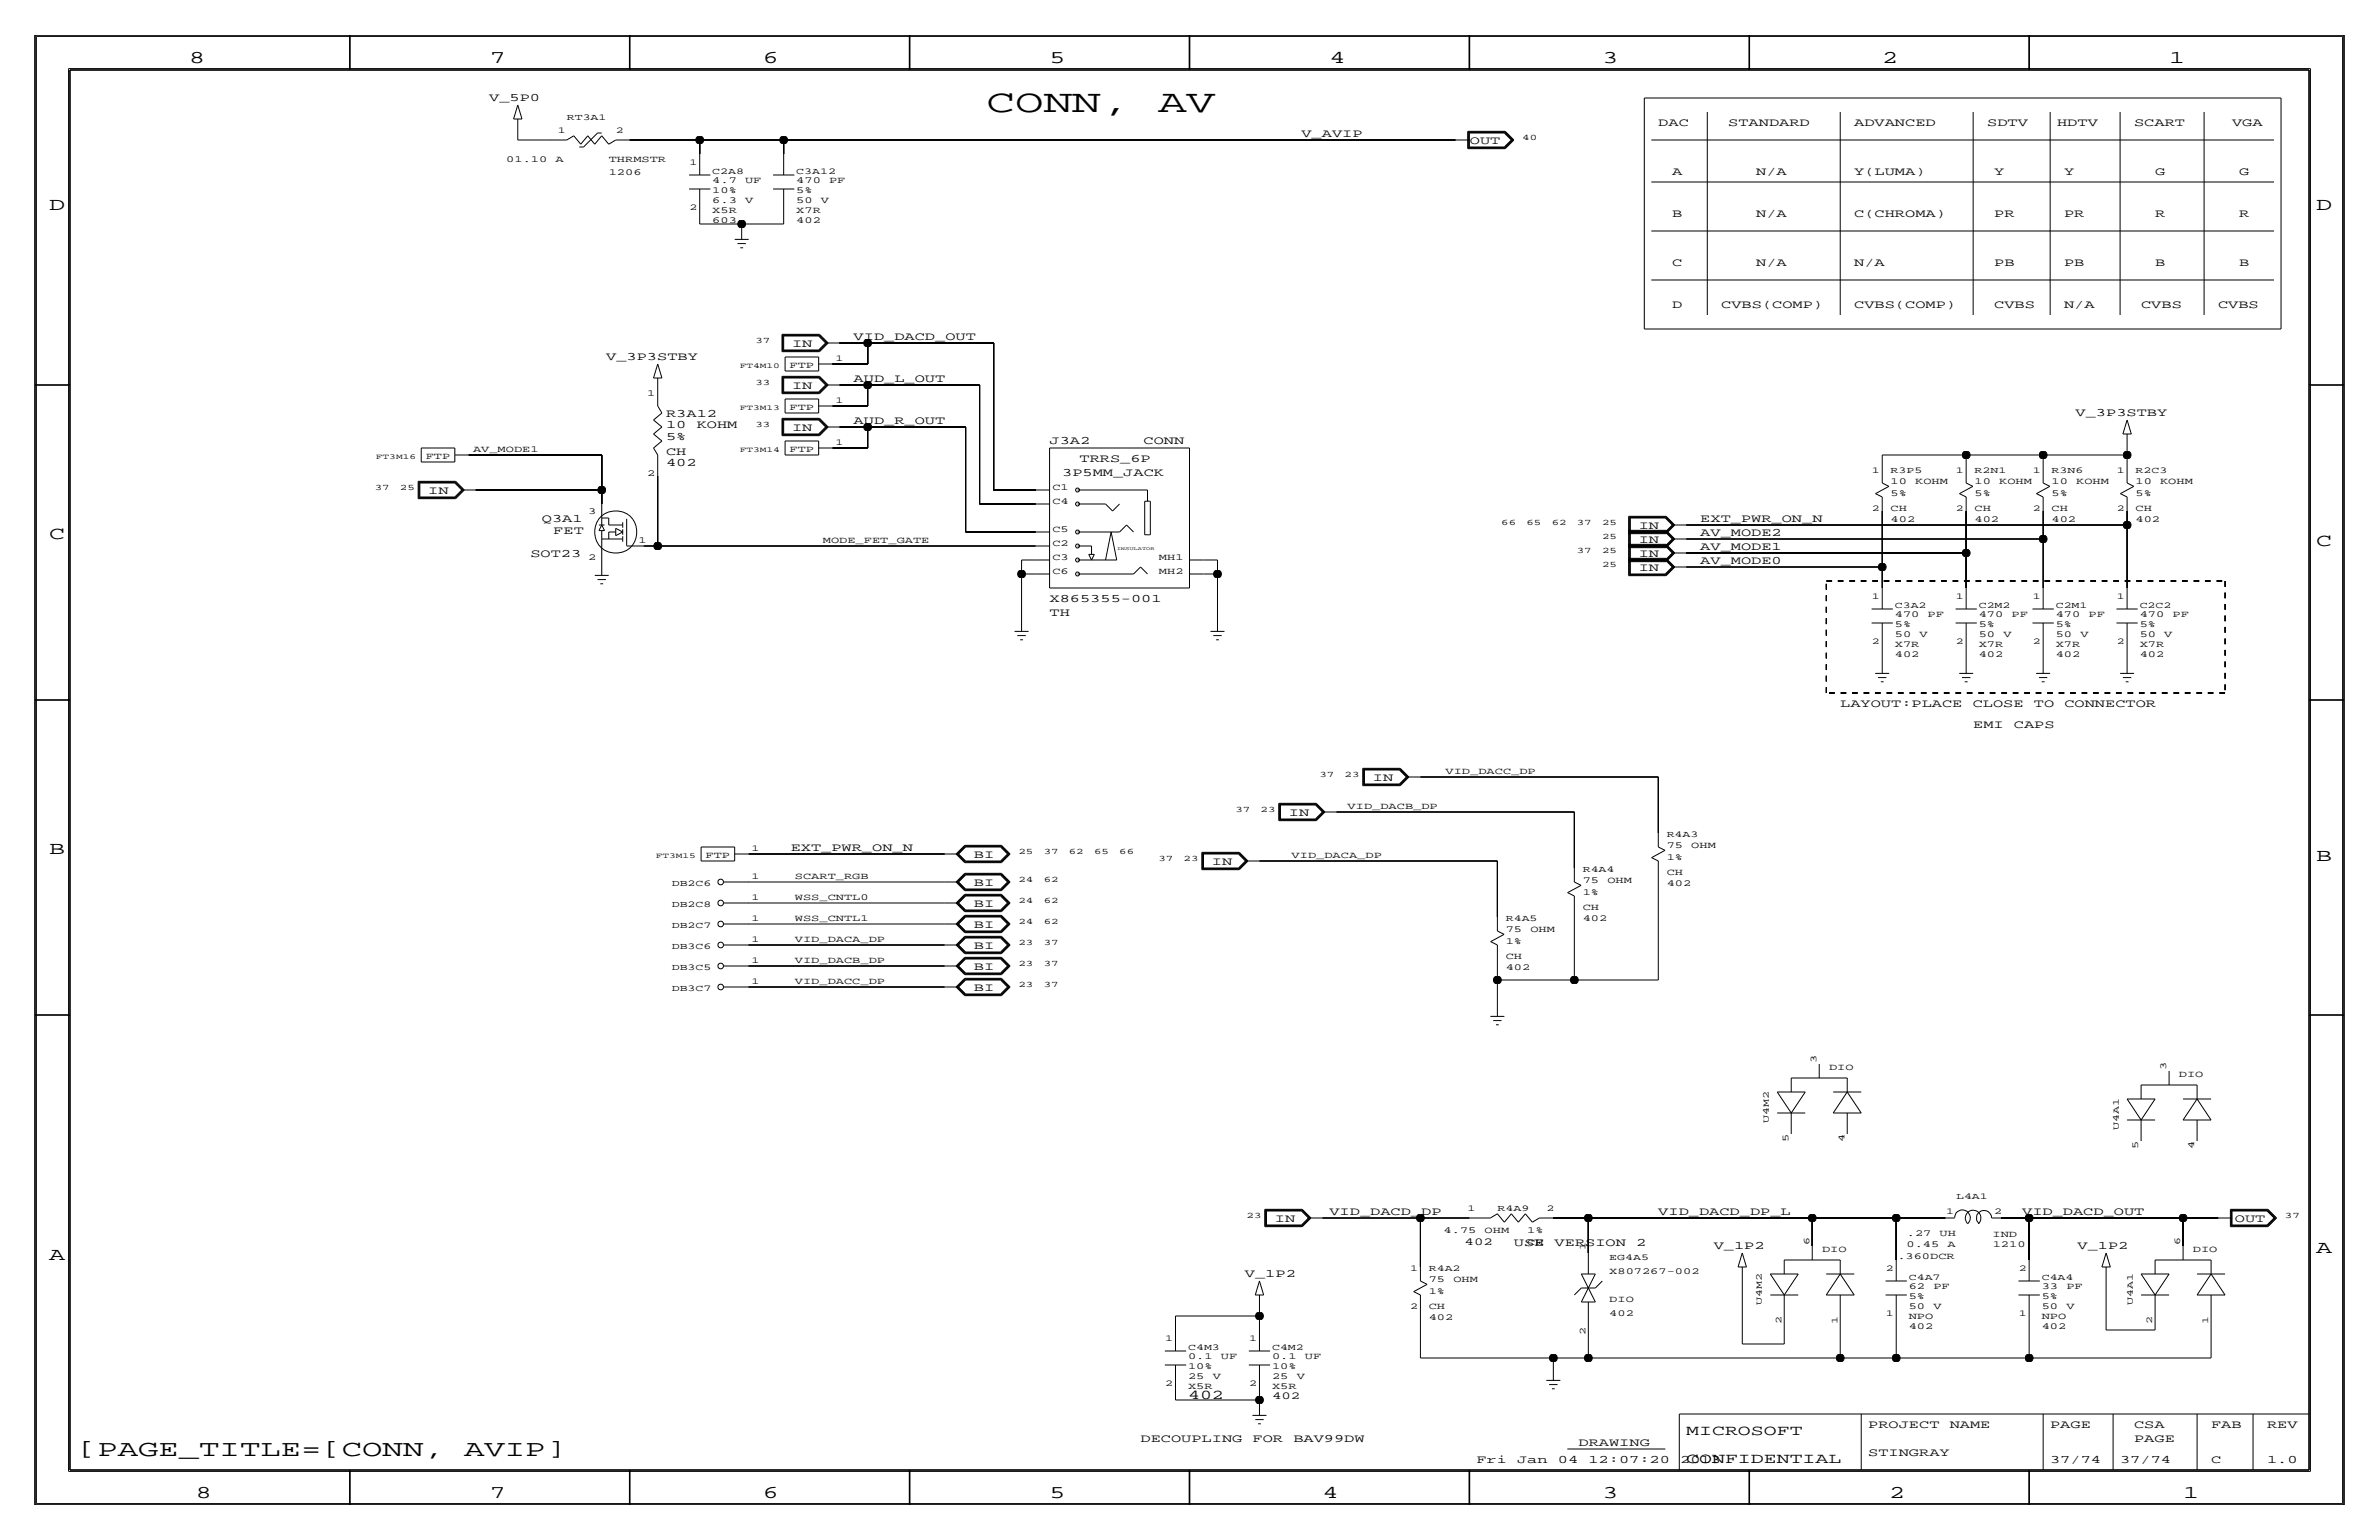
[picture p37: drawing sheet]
<svg xmlns="http://www.w3.org/2000/svg" width="432mm" height="279mm" viewBox="0 0 432 279" stroke-linecap="round" stroke-linejoin="round" font-family="sans-serif">
<defs><g id="words">
<g font-size="5.8">
<text x="179.1" y="20.3">CONN,</text>
<text x="210.2" y="20.3">AV</text>
</g>
<g font-size="4.2">
<text x="14" y="264.2">[PAGE_TITLE=[CONN,</text>
<text x="84.3" y="264.2">AVIP]</text>
</g>
<g font-size="3.3">
<text x="34.3" y="11.4">8</text>
<text x="88.9" y="11.4">7</text>
<text x="138.5" y="11.4">6</text>
<text x="190.5" y="11.4">5</text>
<text x="241.3" y="11.4">4</text>
<text x="290.8" y="11.4">3</text>
<text x="341.6" y="11.4">2</text>
<text x="393.7" y="11.4">1</text>
<text x="8.9" y="38.1">D</text>
<text x="420.4" y="38.1">D</text>
<text x="8.9" y="97.8">C</text>
<text x="420.4" y="99.1">C</text>
<text x="8.9" y="154.9">B</text>
<text x="420.4" y="156.2">B</text>
<text x="420.4" y="227.3">A</text>
<text x="8.9" y="228.6">A</text>
<text x="35.6" y="271.8">8</text>
<text x="88.9" y="271.8">7</text>
<text x="138.4" y="271.8">6</text>
<text x="190.5" y="271.8">5</text>
<text x="240" y="271.8">4</text>
<text x="290.8" y="271.8">3</text>
<text x="342.9" y="271.8">2</text>
<text x="396.2" y="271.8">1</text>
</g>
<g font-size="2.6">
<text x="306.1" y="260.4">MICROSOFT</text>
<text x="306.1" y="265.4">CONFIDENTIAL</text>
</g>
<text font-size="2.4" x="215.6" y="253.7">402</text>
<g font-size="2.1">
<text x="88.8" y="18.4">V_5P0</text>
<text x="301" y="22.9">DAC</text>
<text x="313.7" y="22.9">STANDARD</text>
<text x="336.6" y="22.9">ADVANCED</text>
<text x="360.7" y="22.9">SDTV</text>
<text x="373.4" y="22.9">HDTV</text>
<text x="387.4" y="22.9">SCART</text>
<text x="405.1" y="22.9">VGA</text>
<text x="236.2" y="24.9">V_AVIP</text>
<text x="266.8" y="26.2">OUT</text>
<text x="303.5" y="31.7">A</text>
<text x="318.8" y="31.7">N/A</text>
<text x="336.6" y="31.7">Y(LUMA)</text>
<text x="362" y="31.7">Y</text>
<text x="374.7" y="31.7">Y</text>
<text x="391.2" y="31.7">G</text>
<text x="406.4" y="31.7">G</text>
<text x="303.5" y="39.4">B</text>
<text x="318.8" y="39.4">N/A</text>
<text x="336.6" y="39.4">C(CHROMA)</text>
<text x="362" y="39.4">PR</text>
<text x="374.7" y="39.4">PR</text>
<text x="391.2" y="39.4">R</text>
<text x="406.4" y="39.4">R</text>
<text x="303.5" y="48.3">C</text>
<text x="318.8" y="48.3">N/A</text>
<text x="336.6" y="48.3">N/A</text>
<text x="362" y="48.3">PB</text>
<text x="374.7" y="48.3">PB</text>
<text x="391.2" y="48.3">B</text>
<text x="406.4" y="48.3">B</text>
<text x="303.5" y="55.9">D</text>
<text x="312.4" y="55.9">CVBS(COMP)</text>
<text x="336.6" y="55.9">CVBS(COMP)</text>
<text x="362" y="55.9">CVBS</text>
<text x="374.7" y="55.9">N/A</text>
<text x="388.6" y="55.9">CVBS</text>
<text x="402.6" y="55.9">CVBS</text>
<text x="110" y="65.4">V_3P3STBY</text>
<text x="143.8" y="63">IN</text>
<text x="154.9" y="61.7">VID_DACD_OUT</text>
<text x="143.8" y="70.6">IN</text>
<text x="154.9" y="69.3">AUD_L_OUT</text>
<text x="120.9" y="75.7">R3A12</text>
<text x="120.9" y="77.7">10</text>
<text x="126.5" y="77.7">KOHM</text>
<text x="154.9" y="77">AUD_R_OUT</text>
<text x="376.7" y="75.5">V_3P3STBY</text>
<text x="120.9" y="82.6">CH</text>
<text x="120.9" y="79.8">5%</text>
<text x="143.8" y="78.2">IN</text>
<text x="190.5" y="80.5">J3A2</text>
<text x="195.9" y="83.8">TRRS_6P</text>
<text x="207.6" y="80.5">CONN</text>
<text x="77.7" y="89.7">IN</text>
<text x="120.9" y="84.6">402</text>
<text x="192.8" y="86.4">3P5MM_JACK</text>
<text x="98.3" y="94.7">Q3A1</text>
<text x="308.6" y="94.7">EXT_PWR_ON_N</text>
<text x="96.3" y="101">SOT23</text>
<text x="100.4" y="96.9">FET</text>
<text x="297.4" y="101.1">IN</text>
<text x="297.4" y="98.6">IN</text>
<text x="297.4" y="96">IN</text>
<text x="308.6" y="99.8">AV_MODE1</text>
<text x="308.6" y="97.3">AV_MODE2</text>
<text x="297.4" y="103.6">IN</text>
<text x="308.6" y="102.4">AV_MODE0</text>
<text x="190.5" y="109.2">X865355-001</text>
<text x="190.5" y="111.8">TH</text>
<text x="334" y="128.3">LAYOUT:PLACE</text>
<text x="358.1" y="128.3">CLOSE</text>
<text x="369.2" y="128.3">TO</text>
<text x="374.7" y="128.3">CONNECTOR</text>
<text x="358.1" y="132.1">EMI</text>
<text x="365.5" y="132.1">CAPS</text>
<text x="249.2" y="141.7">IN</text>
<text x="233.9" y="148.1">IN</text>
<text x="143.5" y="154.4">EXT_PWR_ON_N</text>
<text x="176.8" y="155.7">BI</text>
<text x="176.8" y="160.8">BI</text>
<text x="220" y="157">IN</text>
<text x="176.8" y="164.6">BI</text>
<text x="176.8" y="172.2">BI</text>
<text x="176.8" y="168.4">BI</text>
<text x="176.8" y="176">BI</text>
<text x="176.8" y="179.8">BI</text>
<text x="231.4" y="221.7">IN</text>
<text x="241.3" y="220.5">VID_DACD_DP</text>
<text x="301" y="220.5">VID_DACD_DP_L</text>
<text x="367" y="220.5">VID_DACD_OUT</text>
<text x="405.6" y="221.7">OUT</text>
<text x="274.8" y="226.1">USE</text>
<text x="282.2" y="226.1">VERSION</text>
<text x="297" y="226.1">2</text>
<text x="311" y="226.7">V_1P2</text>
<text x="377.1" y="226.7">V_1P2</text>
<text x="226" y="231.7">V_1P2</text>
<text x="207" y="261.6">DECOUPLING</text>
<text x="227.4" y="261.6">FOR</text>
<text x="234.8" y="261.6">BAV99DW</text>
<text x="286.5" y="262.4">DRAWING</text>
<text x="339.1" y="259.1">PROJECT</text>
<text x="353.9" y="259.1">NAME</text>
<text x="372.1" y="259.1">PAGE</text>
<text x="387.4" y="259.1">CSA</text>
<text x="387.4" y="261.6">PAGE</text>
<text x="401.3" y="259.1">FAB</text>
<text x="411.5" y="259.1">REV</text>
<text x="268" y="265.4">Fri</text>
<text x="275.4" y="265.4">Jan</text>
<text x="282.8" y="265.4">04</text>
<text x="288.3" y="265.4">12:07:20</text>
<text x="305" y="265.4">2013</text>
<text x="339.1" y="264.2">STINGRAY</text>
<text x="372.1" y="265.4">37/74</text>
<text x="384.8" y="265.4">37/74</text>
<text x="401.3" y="265.4">C</text>
<text x="411.5" y="265.4">1.0</text>
</g>
<g font-size="1.9">
<text x="265.8" y="225.8">402</text>
<text x="230.9" y="253.7">402</text>
</g>
<g font-size="1.7">
<text x="91.9" y="29.5">01.10</text>
<text x="100.8" y="29.5">A</text>
<text x="110.5" y="29.5">THRMSTR</text>
<text x="110.5" y="31.8">1206</text>
<text x="129.3" y="33.3">4.7</text>
<text x="129.3" y="35.1">10%</text>
<text x="135.2" y="33.3">UF</text>
<text x="144.5" y="33.3">470</text>
<text x="144.5" y="35.1">5%</text>
<text x="150.5" y="33.3">PF</text>
<text x="129.3" y="38.6">X5R</text>
<text x="129.3" y="36.8">6.3</text>
<text x="129.3" y="40.4">603</text>
<text x="135.2" y="36.8">V</text>
<text x="144.5" y="40.4">402</text>
<text x="144.5" y="36.8">50</text>
<text x="144.5" y="38.6">X7R</text>
<text x="149" y="36.8">V</text>
<text x="117.4" y="71.9">1</text>
<text x="143.3" y="66.8">FTP</text>
<text x="143.3" y="74.4">FTP</text>
<text x="77.3" y="83.3">FTP</text>
<text x="85.9" y="82">AV_MODE1</text>
<text x="143.3" y="82">FTP</text>
<text x="117.4" y="86.4">2</text>
<text x="191" y="88.9">C1</text>
<text x="343.2" y="89.9">5%</text>
<text x="343.2" y="87.9">10</text>
<text x="347.6" y="87.9">KOHM</text>
<text x="358.4" y="89.9">5%</text>
<text x="358.4" y="87.9">10</text>
<text x="362.9" y="87.9">KOHM</text>
<text x="372.4" y="87.9">10</text>
<text x="372.4" y="89.9">5%</text>
<text x="376.8" y="87.9">KOHM</text>
<text x="387.6" y="89.9">5%</text>
<text x="387.6" y="87.9">10</text>
<text x="392.1" y="87.9">KOHM</text>
<text x="106.8" y="93.2">3</text>
<text x="191" y="91.4">C4</text>
<text x="343.2" y="92.7">CH</text>
<text x="343.2" y="94.7">402</text>
<text x="358.4" y="92.7">CH</text>
<text x="358.4" y="94.7">402</text>
<text x="372.4" y="92.7">CH</text>
<text x="372.4" y="94.7">402</text>
<text x="387.6" y="92.7">CH</text>
<text x="387.6" y="94.7">402</text>
<text x="106.8" y="101.6">2</text>
<text x="115.9" y="98.4">1</text>
<text x="149.4" y="98.6">MODE_FET_GATE</text>
<text x="191" y="96.5">C5</text>
<text x="191" y="101.6">C3</text>
<text x="191" y="99.1">C2</text>
<text x="210.4" y="101.6">MH1</text>
<text x="191" y="104.1">C6</text>
<text x="210.4" y="104.1">MH2</text>
<text x="343.9" y="112">470</text>
<text x="343.9" y="113.8">5%</text>
<text x="349.9" y="112">PF</text>
<text x="359.2" y="113.8">5%</text>
<text x="359.2" y="112">470</text>
<text x="365.1" y="112">PF</text>
<text x="373.1" y="112">470</text>
<text x="373.1" y="113.8">5%</text>
<text x="379.1" y="112">PF</text>
<text x="388.4" y="113.8">5%</text>
<text x="388.4" y="112">470</text>
<text x="394.3" y="112">PF</text>
<text x="343.9" y="115.6">50</text>
<text x="343.9" y="117.3">X7R</text>
<text x="343.9" y="119.1">402</text>
<text x="348.4" y="115.6">V</text>
<text x="359.2" y="117.3">X7R</text>
<text x="359.2" y="119.1">402</text>
<text x="359.2" y="115.6">50</text>
<text x="363.6" y="115.6">V</text>
<text x="373.1" y="119.1">402</text>
<text x="373.1" y="117.3">X7R</text>
<text x="373.1" y="115.6">50</text>
<text x="377.6" y="115.6">V</text>
<text x="388.4" y="119.1">402</text>
<text x="388.4" y="117.3">X7R</text>
<text x="388.4" y="115.6">50</text>
<text x="392.8" y="115.6">V</text>
<text x="262.4" y="140.5">VID_DACC_DP</text>
<text x="244.6" y="146.8">VID_DACB_DP</text>
<text x="128.1" y="155.7">FTP</text>
<text x="234.4" y="155.7">VID_DACA_DP</text>
<text x="302.5" y="156">1%</text>
<text x="302.5" y="153.9">75</text>
<text x="307" y="153.9">OHM</text>
<text x="144.3" y="159.5">SCART_RGB</text>
<text x="287.3" y="160.3">75</text>
<text x="291.7" y="160.3">OHM</text>
<text x="302.5" y="158.7">CH</text>
<text x="302.5" y="160.8">402</text>
<text x="144.3" y="163.3">WSS_CNTL0</text>
<text x="144.3" y="167.1">WSS_CNTL1</text>
<text x="287.3" y="162.3">1%</text>
<text x="287.3" y="167.1">402</text>
<text x="287.3" y="165.1">CH</text>
<text x="144.3" y="170.9">VID_DACA_DP</text>
<text x="273.3" y="174">CH</text>
<text x="273.3" y="169.2">75</text>
<text x="273.3" y="171.2">1%</text>
<text x="277.8" y="169.2">OHM</text>
<text x="144.3" y="174.8">VID_DACB_DP</text>
<text x="144.3" y="178.6">VID_DACC_DP</text>
<text x="273.3" y="176">402</text>
<text x="329.7" y="192.8" transform="rotate(-90 329.7 192.8)">3</text>
<text x="332" y="194.2">DIO</text>
<text x="393.2" y="194.1" transform="rotate(-90 393.2 194.1)">3</text>
<text x="395.5" y="195.4">DIO</text>
<text x="324.6" y="207.2" transform="rotate(-90 324.6 207.2)">5</text>
<text x="334.8" y="207.2" transform="rotate(-90 334.8 207.2)">4</text>
<text x="388.1" y="208.4" transform="rotate(-90 388.1 208.4)">5</text>
<text x="398.3" y="208.4" transform="rotate(-90 398.3 208.4)">4</text>
<text x="262" y="223.8">4.75</text>
<text x="269.5" y="223.8">OHM</text>
<text x="277.2" y="223.8">1%</text>
<text x="277.2" y="225.8">CH</text>
<text x="330.7" y="227.2">DIO</text>
<text x="346.1" y="226.3">0.45</text>
<text x="346.1" y="224.3">.27</text>
<text x="352.1" y="224.3">UH</text>
<text x="353.5" y="226.3">A</text>
<text x="361.6" y="224.4">IND</text>
<text x="361.7" y="226.3">1210</text>
<text x="398" y="227.2">DIO</text>
<text x="259.3" y="232.7">75</text>
<text x="263.8" y="232.7">OHM</text>
<text x="292.1" y="231.1">X807267-002</text>
<text x="344.4" y="228.3">.360DCR</text>
<text x="346.5" y="233.9">62</text>
<text x="350.9" y="233.9">PF</text>
<text x="370.6" y="233.9">33</text>
<text x="375.1" y="233.9">PF</text>
<text x="259.3" y="234.7">1%</text>
<text x="259.3" y="239.5">402</text>
<text x="259.3" y="237.5">CH</text>
<text x="292.1" y="238.8">402</text>
<text x="292.1" y="236.2">DIO</text>
<text x="346.5" y="235.7">5%</text>
<text x="346.5" y="237.5">50</text>
<text x="346.5" y="239.3">NPO</text>
<text x="350.9" y="237.5">V</text>
<text x="370.6" y="235.7">5%</text>
<text x="370.6" y="239.3">NPO</text>
<text x="370.6" y="237.5">50</text>
<text x="375.1" y="237.5">V</text>
<text x="346.5" y="241">402</text>
<text x="370.6" y="241">402</text>
<text x="215.6" y="248.4">10%</text>
<text x="215.6" y="252">X5R</text>
<text x="215.6" y="250.2">25</text>
<text x="215.6" y="246.6">0.1</text>
<text x="220.1" y="250.2">V</text>
<text x="221.6" y="246.6">UF</text>
<text x="230.9" y="250.2">25</text>
<text x="230.9" y="248.4">10%</text>
<text x="230.9" y="246.6">0.1</text>
<text x="230.9" y="252">X5R</text>
<text x="235.4" y="250.2">V</text>
<text x="236.8" y="246.6">UF</text>
</g>
<g font-size="1.6">
<text x="102.9" y="21.8">RT3A1</text>
<text x="101.2" y="24.1">1</text>
<text x="111.8" y="24.1">2</text>
<text x="125.1" y="30">1</text>
<text x="129.3" y="31.5">C2A8</text>
<text x="144.5" y="31.5">C3A12</text>
<text x="125.1" y="38.1">2</text>
<text x="151.6" y="65.5">1</text>
<text x="151.6" y="73.2">1</text>
<text x="151.6" y="80.8">1</text>
<text x="339.8" y="85.9">1</text>
<text x="343.2" y="85.9">R3P5</text>
<text x="355" y="85.9">1</text>
<text x="358.4" y="85.9">R2N1</text>
<text x="369" y="85.9">1</text>
<text x="372.4" y="85.9">R3N6</text>
<text x="384.2" y="85.9">1</text>
<text x="387.6" y="85.9">R2C3</text>
<text x="339.8" y="92.7">2</text>
<text x="355" y="92.7">2</text>
<text x="369" y="92.7">2</text>
<text x="384.2" y="92.7">2</text>
<text x="339.8" y="108.7">1</text>
<text x="343.9" y="110.2">C3A2</text>
<text x="355" y="108.7">1</text>
<text x="359.2" y="110.2">C2M2</text>
<text x="369" y="108.7">1</text>
<text x="373.1" y="110.2">C2M1</text>
<text x="384.2" y="108.7">1</text>
<text x="388.4" y="110.2">C2C2</text>
<text x="339.8" y="116.8">2</text>
<text x="355" y="116.8">2</text>
<text x="369" y="116.8">2</text>
<text x="384.2" y="116.8">2</text>
<text x="136.4" y="154.4">1</text>
<text x="302.5" y="151.9">R4A3</text>
<text x="121.9" y="160.8">DB2C6</text>
<text x="136.4" y="159.5">1</text>
<text x="287.3" y="158.2">R4A4</text>
<text x="121.9" y="164.6">DB2C8</text>
<text x="136.4" y="167.1">1</text>
<text x="136.4" y="163.3">1</text>
<text x="273.3" y="167.1">R4A5</text>
<text x="121.9" y="172.2">DB3C6</text>
<text x="121.9" y="168.4">DB2C7</text>
<text x="136.4" y="170.9">1</text>
<text x="121.9" y="179.8">DB3C7</text>
<text x="121.9" y="176">DB3C5</text>
<text x="136.4" y="178.6">1</text>
<text x="136.4" y="174.8">1</text>
<text x="321.1" y="203.7" transform="rotate(-90 321.1 203.7)">U4M2</text>
<text x="384.6" y="204.9" transform="rotate(-90 384.6 204.9)">U4A1</text>
<text x="266.3" y="219.7">1</text>
<text x="271.8" y="219.7">R4A9</text>
<text x="280.7" y="219.7">2</text>
<text x="353.2" y="220.2">1</text>
<text x="355" y="217.6">L4A1</text>
<text x="362" y="220.2">2</text>
<text x="287.8" y="226.8" transform="rotate(-90 287.8 226.8)">1</text>
<text x="328.4" y="225.8" transform="rotate(-90 328.4 225.8)">6</text>
<text x="395.7" y="225.8" transform="rotate(-90 395.7 225.8)">6</text>
<text x="255.9" y="230.6">1</text>
<text x="259.3" y="230.6">R4A2</text>
<text x="292.1" y="228.6">EG4A5</text>
<text x="342.3" y="230.6">2</text>
<text x="346.5" y="232.2">C4A7</text>
<text x="366.4" y="230.6">2</text>
<text x="370.6" y="232.2">C4A4</text>
<text x="255.9" y="237.5">2</text>
<text x="319.8" y="236.7" transform="rotate(-90 319.8 236.7)">U4M2</text>
<text x="342.3" y="238.8">1</text>
<text x="366.4" y="238.8">1</text>
<text x="387.1" y="236.7" transform="rotate(-90 387.1 236.7)">U4A1</text>
<text x="211.5" y="243.3">1</text>
<text x="215.6" y="244.9">C4M3</text>
<text x="226.7" y="243.3">1</text>
<text x="230.9" y="244.9">C4M2</text>
<text x="287.8" y="242.2" transform="rotate(-90 287.8 242.2)">2</text>
<text x="323.3" y="240.1" transform="rotate(-90 323.3 240.1)">2</text>
<text x="333.5" y="240.1" transform="rotate(-90 333.5 240.1)">1</text>
<text x="390.7" y="240.1" transform="rotate(-90 390.7 240.1)">2</text>
<text x="400.8" y="240.1" transform="rotate(-90 400.8 240.1)">1</text>
<text x="211.5" y="251.5">2</text>
<text x="226.7" y="251.5">2</text>
</g>
<g font-size="1.5">
<text x="276.3" y="25.4">40</text>
<text x="137.1" y="62.2">37</text>
<text x="137.1" y="69.9">33</text>
<text x="137.1" y="77.5">33</text>
<text x="68" y="88.9">37</text>
<text x="72.6" y="88.9">25</text>
<text x="272.5" y="95.2">66</text>
<text x="277.1" y="95.2">65</text>
<text x="281.6" y="95.2">62</text>
<text x="286.2" y="95.2">37</text>
<text x="290.8" y="95.2">25</text>
<text x="286.2" y="100.3">37</text>
<text x="290.8" y="100.3">25</text>
<text x="290.8" y="97.8">25</text>
<text x="290.8" y="102.9">25</text>
<text x="239.5" y="141">37</text>
<text x="244" y="141">23</text>
<text x="224.2" y="147.3">37</text>
<text x="228.8" y="147.3">23</text>
<text x="184.9" y="154.9">25</text>
<text x="189.4" y="154.9">37</text>
<text x="194" y="154.9">62</text>
<text x="198.6" y="154.9">65</text>
<text x="203.1" y="154.9">66</text>
<text x="184.9" y="160">24</text>
<text x="189.4" y="160">62</text>
<text x="210.3" y="156.2">37</text>
<text x="214.8" y="156.2">23</text>
<text x="184.9" y="163.8">24</text>
<text x="184.9" y="167.6">24</text>
<text x="189.4" y="163.8">62</text>
<text x="189.4" y="167.6">62</text>
<text x="184.9" y="171.4">23</text>
<text x="189.4" y="171.4">37</text>
<text x="184.9" y="175.3">23</text>
<text x="184.9" y="179.1">23</text>
<text x="189.4" y="175.3">37</text>
<text x="189.4" y="179.1">37</text>
<text x="226.3" y="221">23</text>
<text x="414.7" y="221">37</text>
</g>
<g font-size="1.4">
<text x="134.3" y="66.8">FT4M10</text>
<text x="134.3" y="74.4">FT3M13</text>
<text x="68.2" y="83.3">FT3M16</text>
<text x="134.3" y="82">FT3M14</text>
<text x="119" y="155.7">FT3M15</text>
</g>
<text font-size=".9" x="202.7" y="99.8">INSULATOR</text>
</g></defs>
<!-- layer: Nets -->
<g fill="none" stroke="#000" stroke-width=".18">
<path d="M298.4 17.8h115.6zM298.4 17.8v41.9zM414 17.8v41.9zM94 22.9v2.5zM94 25.4h5.1zM114.3 25.4h12.7zM127 25.4v2.5zM127 25.4h15.2zM127 38.1v2.5zM142.2 25.4v2.5zM142.2 25.4h122zM142.2 38.1v2.5z"/>
<path d="M299.7 25.4h113zM299.7 33h113zM309.9 20.3v36.8zM334 20.3v36.8zM358.1 20.3v36.8zM372.1 20.3v36.8zM384.8 20.3v36.8zM400 20.3v36.8zM127 40.6h7.6zM134.6 40.6h7.6zM134.6 40.6v1.3zM298.4 59.7h115.6z"/>
<path d="M299.7 50.8h113zM299.7 41.9h113zM119.4 69.8v1.3zM151.1 66h6.4zM151.1 73.7h6.4zM152.4 62.2h5.1zM152.4 69.8h5.1zM152.4 77.5h5.1zM157.5 62.2v3.8zM157.5 62.2h22.8zM157.5 69.8v3.9zM157.5 69.8h20.3z"/>
<path d="M157.5 77.5v3.8zM157.5 77.5h17.8zM175.3 77.5v19zM177.8 69.9v21.5zM180.3 62.2v26.7zM85.1 82.5h24.1zM86.4 88.9h22.8zM109.2 82.5v6.4zM109.2 88.9v2.5zM116.8 99.1h2.6zM119.4 86.4v12.7zM119.4 99.1h68.6z"/>
<path d="M151.1 81.3h6.4zM175.3 96.5h12.7zM177.8 91.4h10.2zM180.3 88.9h7.7zM306.1 95.2h80zM306.1 97.8h64.7zM341.6 92.7v10.2zM341.6 82.5v2.6zM341.6 82.5h15.3zM356.9 92.7v7.6zM356.9 82.5h13.9zM356.9 82.6v2.5z"/>
<path d="M370.8 97.8v8.9zM370.8 92.7v5.1zM370.8 82.5h15.3zM370.8 82.6v2.5zM386.1 95.2v11.5zM386.1 92.7v2.5zM386.1 80v2.5zM386.1 82.6v2.5zM109.2 101.6v1.3zM185.4 104.1v8.9zM185.4 101.6v2.5zM185.4 104.1h2.6z"/>
<path d="M185.4 101.6h2.6zM218.4 104.1h2.6zM218.4 101.6h2.6zM221 104.1v8.9zM221 101.6v2.5zM306.1 100.3h50.8zM306.1 102.9h35.5zM341.6 102.9v3.8zM341.6 116.8v3.9zM356.9 100.3v6.4zM356.9 116.8v3.9zM370.8 116.8v3.8z"/>
<path d="M386.1 116.8v3.8zM135.9 154.9h35.5zM228.6 156.2h43.2zM242.6 147.3h43.2zM257.8 141h43.2zM271.8 156.2v10.2zM285.8 147.3v10.2zM301 141v10.1zM301 158.8v19zM135.9 171.4h35.5zM135.9 175.3h35.5zM135.9 179.1h35.5z"/>
<path d="M135.9 163.8h35.5zM135.9 167.6h35.5zM135.9 160h35.5zM271.8 177.8v5.1zM271.8 174v3.8zM271.8 177.8h14zM285.8 165.1v12.7zM285.8 177.8h15.2zM213.4 238.8v2.5zM213.4 238.8h15.2zM228.6 238.8v2.5zM228.6 236.2v2.6z"/>
<path d="M240 221h17.8zM257.8 221v8.9zM257.8 237.5v8.9zM257.8 221h8.9zM281.9 221h6.4zM288.3 221v6.3zM288.3 221h40.6zM316.2 231.1v12.7zM323.8 238.8v5zM328.9 221h15.3zM328.9 221v5.1zM334 238.8v7.6z"/>
<path d="M344.2 221v7.6zM344.2 238.8v7.6zM344.2 221h8.9zM363.2 221h5.1zM368.3 221h27.9zM368.3 221v7.6zM368.3 238.8v7.6zM382.3 231.1v10.2zM391.2 238.8v2.5zM396.2 221h6.4zM396.2 221v5.1zM401.3 238.8v7.6z"/>
<path d="M213.4 254h15.2zM213.4 251.5v2.5zM228.6 254v1.3zM228.6 251.5v2.5zM257.8 246.4h24.1zM281.9 246.4h6.4zM281.9 246.4v2.5zM288.3 246.4h45.7zM288.3 240v6.4zM316.2 243.8h7.6zM334 246.4h10.2zM344.2 246.4h24.1z"/>
<path d="M368.3 246.4h33zM382.3 241.3h8.9z"/>
</g>
<path d="M331.5 105.4v20.3zM331.5 105.4h72.4zM403.9 105.4v20.3zM331.5 125.7h72.4z" fill="none" stroke="#000" stroke-width=".18" stroke-dasharray="1.1 1" stroke-linecap="butt"/>
<g fill="#000" stroke="#000" stroke-width=".18">
<circle cx="127" cy="25.4" r=".72"/>
<circle cx="142.2" cy="25.4" r=".72"/>
<circle cx="134.6" cy="40.6" r=".72"/>
<circle cx="157.5" cy="62.2" r=".72"/>
<circle cx="157.5" cy="69.9" r=".72"/>
<circle cx="157.5" cy="77.5" r=".72"/>
<circle cx="109.2" cy="88.9" r=".72"/>
<circle cx="119.4" cy="99.1" r=".72"/>
<circle cx="356.9" cy="82.6" r=".72"/>
<circle cx="370.8" cy="97.8" r=".72"/>
<circle cx="370.8" cy="82.6" r=".72"/>
<circle cx="386.1" cy="95.3" r=".72"/>
<circle cx="386.1" cy="82.6" r=".72"/>
<circle cx="185.4" cy="104.1" r=".72"/>
<circle cx="221" cy="104.1" r=".72"/>
<circle cx="341.6" cy="102.9" r=".72"/>
<circle cx="356.9" cy="100.3" r=".72"/>
<circle cx="271.8" cy="177.8" r=".72"/>
<circle cx="285.8" cy="177.8" r=".72"/>
<circle cx="228.6" cy="238.8" r=".72"/>
<circle cx="257.8" cy="221" r=".72"/>
<circle cx="288.3" cy="221" r=".72"/>
<circle cx="328.9" cy="221" r=".72"/>
<circle cx="344.2" cy="221" r=".72"/>
<circle cx="368.3" cy="221" r=".72"/>
<circle cx="396.2" cy="221" r=".72"/>
<circle cx="228.6" cy="254" r=".72"/>
<circle cx="281.9" cy="246.4" r=".72"/>
<circle cx="288.3" cy="246.4" r=".72"/>
<circle cx="334" cy="246.4" r=".72"/>
<circle cx="344.2" cy="246.4" r=".72"/>
<circle cx="368.3" cy="246.4" r=".72"/>
</g>
<!-- layer: Components -->
<g fill="none" stroke="#000" stroke-width=".18">
<path d="M94 19.1l.7 2.5zM94 19.1l-.8 2.5zM93.2 21.6h1.5zM94 21.6v1.3zM99.1 25.4h3.8zM102.9 25.4l1.2-.8zM104.1 24.6l1.3 1.6zM105.2 26.7h.7zM105.9 26.7l2.6-2.6zM106.7 24.6l1.2 1.6zM106.7 24.6l-1.3 1.6zM108.5 24.1h.7z"/>
<path d="M109.2 24.6l1.3 1.6zM109.2 24.6l-1.3 1.6zM110.5 26.2l1.3-.8zM111.8 25.4h2.5zM125.1 31.8h3.8zM125.1 34.3h3.8zM127 27.9v3.9zM127 34.3v3.8zM140.3 31.8h3.9zM140.3 34.3h3.9zM142.2 27.9v3.9zM142.2 34.3v3.8z"/>
<path d="M264.2 25.4h2.5zM266.4 23.8v3.2zM266.4 27h6.8zM266.4 23.8h6.8zM266.5 23.9v3zM266.5 26.9h6.7zM266.5 23.9h6.7zM266.6 24v2.8zM266.6 26.8h6.5zM266.6 24h6.5zM266.7 24.1h6.3zM266.7 24.1v2.6z"/>
<path d="M266.7 26.7h6.4zM273 24.1l1.3 1.3zM273 26.7l1.3-1.3zM273.1 26.8l1.4-1.4zM273.1 24l1.4 1.4zM273.2 23.9l1.4 1.5zM273.2 26.9l1.4-1.5zM273.2 23.8l1.6 1.6zM273.2 27l1.6-1.6zM133.3 43.4h2.6zM133.9 44.2h1.5zM134.4 45h.5z"/>
<path d="M134.6 41.9v1.5zM118.6 68.6h1.5zM118.6 78.7l1.5 1.3zM118.6 76.2l1.5 1.3zM118.6 76.2l1.5-1.3zM118.6 78.7l1.5-1.2zM119.4 68.6v1.3zM119.4 66l.7 2.6zM119.4 71.1v2.6zM119.4 73.7l.7 1.2zM119.4 66l-.8 2.6zM141.9 68.3v3.1z"/>
<path d="M141.9 71.4h6.8zM141.9 75.9v3.1zM141.9 79h6.8zM141.9 60.7v3.1zM141.9 63.8h6.8zM141.9 68.3h6.8zM141.9 75.9h6.8zM141.9 60.7h6.8zM142 68.4v2.9zM142 71.3h6.7zM142 76v2.9zM142 78.9h6.7z"/>
<path d="M142 60.8v2.9zM142 63.7h6.7zM142 68.4h6.7zM142 76h6.7zM142 60.8h6.7zM142.1 68.5h6.5zM142.1 76.1h6.5zM142.1 60.9h6.5zM142.1 68.5v2.7zM142.1 71.2h6.5zM142.1 76.1v2.7zM142.1 78.8h6.5z"/>
<path d="M142.1 60.9v2.7zM142.1 63.6h6.5zM142.2 68.6v2.5zM142.2 71.1h6.4zM142.2 76.2v2.5zM142.2 78.7h6.4zM142.2 61v2.5zM142.2 63.5h6.4zM142.2 68.6h6.4zM142.2 76.2h6.4zM142.2 61h6.4zM142.5 67.3h6.1z"/>
<path d="M142.5 64.8v2.5zM142.5 64.8h6.1zM142.5 74.9h6.1zM142.5 72.4v2.5zM142.5 72.4h6.1zM148.6 71.1l1.3-1.3zM148.6 78.7l1.3-1.2zM148.6 63.5l1.3-1.3zM148.6 64.8v2.5zM148.6 72.4v2.5zM148.6 66h2.5zM148.6 73.7h2.5z"/>
<path d="M148.6 68.6l1.3 1.2zM148.6 76.2l1.3 1.3zM148.6 61l1.3 1.2zM148.6 71.2l1.4-1.3zM148.6 78.8l1.4-1.3zM148.6 63.6l1.4-1.4zM148.6 68.5l1.4 1.3zM148.6 76.1l1.4 1.4zM148.6 60.9l1.4 1.3zM148.7 68.4l1.5 1.4zM148.7 76l1.5 1.5zM148.7 60.8l1.5 1.4z"/>
<path d="M148.7 63.7l1.5-1.5zM148.7 68.3l1.6 1.5zM148.7 75.9l1.6 1.6zM148.7 60.7l1.6 1.5zM148.7 71.4l1.6-1.6zM148.7 79l1.6-1.5zM148.7 63.8l1.6-1.6zM149.9 69.8h2.5zM149.9 77.5h2.5zM149.9 62.2h2.5zM150.2 69.9l-1.5 1.4zM150.2 77.5l-1.5 1.4z"/>
<path d="M385.3 78.7h1.5zM386.1 76.2l-.8 2.5zM386.1 78.7v1.3zM386.1 76.2l.7 2.5zM75.9 87.3v3.2zM75.9 90.5h6.8zM75.9 87.3h6.8zM76 87.4h6.7zM76 87.4v3zM76 90.4h6.7zM76.1 87.5h6.5zM76.1 87.5v2.8z"/>
<path d="M76.1 90.3h6.5zM76.2 87.6v2.6zM76.2 90.2h6.3zM76.2 87.6h6.3zM76.5 83.8h6.1zM76.5 81.3v2.5zM76.5 81.3h6.1zM82.5 82.5h2.6zM82.5 81.3v2.5zM82.5 90.2l1.3-1.3zM82.6 87.6l1.2 1.3zM82.6 90.3l1.4-1.4z"/>
<path d="M82.6 87.5l1.4 1.4zM82.7 90.4l1.4-1.5zM82.7 87.4l1.4 1.5zM82.7 87.3l1.6 1.6zM82.7 90.5l1.6-1.6zM83.8 88.9h2.6zM108.7 96.3h1zM108.7 95.2h1zM109.2 94h1.3zM109.2 97.8h3.8zM109.2 95.3l-.5 1zM109.2 91.4v3.9z"/>
<path d="M109.2 96.3v5.3zM109.2 95.2l.5 1.1zM110.5 94v1.3zM110.5 96.5h1.3zM110.5 96.5v1.3zM110.5 95.2h2.5zM111.8 95.9l1.2 .6zM111.8 95.9v1.3zM111.8 97.2l1.2-.7zM113 94.7v1.1zM113 97.3v1zM113 96v1z"/>
<path d="M113.7 99.1h3.1zM113.7 94.1v4.9zM118.6 81.3l.8 1.2zM118.6 81.3l1.5-1.3zM119.4 82.5v3.9zM142.5 82.5h6.1zM142.5 80v2.5zM142.5 80h6.1zM148.6 80v2.5zM148.6 81.3h2.5zM188 88.9h2.5zM188 91.4h2.5z"/>
<path d="M188 96.5h2.5zM188 99.1h2.5zM190.5 81.3h25.4zM190.5 81.3v25.4zM195.3 88.7l.3-.2 .2 .2v.4l-.2 .2-.3-.2zM195.3 96.3l.3-.1 .2 .1v.5l-.2 .1-.3-.1zM195.3 98.8l.3-.1 .2 .1v.5l-.2 .1-.3-.1zM195.3 91.2l.3-.1 .2 .1v.5l-.2 .1-.3-.1zM195.6 99.1h2.5zM195.6 88.9h12.7zM195.6 91.4h5.1zM195.6 96.5h7.6z"/>
<path d="M198.1 99.1v1.5zM200.7 91.4l1.2 1.3zM201.7 96.5l-1 5.1zM201.7 96.5l1 5.1zM201.9 92.7l1.3-1.3zM203.2 96.5l1.3-1.3zM204.5 95.2l1.2 1.3zM207.8 97h1zM207.8 90.9h1zM207.8 90.9v6.1zM208.3 88.9v2zM208.8 90.9v6.1z"/>
<path d="M215.9 81.3v25.4zM295.6 98.8v3.1zM295.6 96.2v3.2zM295.6 99.4h6.8zM295.6 93.7v3.1zM295.6 96.8h6.8zM295.6 98.8h6.8zM295.6 96.2h6.8zM295.6 93.7h6.8zM295.7 98.9v2.9zM295.7 96.3v3zM295.7 99.3h6.7z"/>
<path d="M295.7 93.8v2.9zM295.7 96.7h6.7zM295.7 98.9h6.7zM295.7 96.3h6.7zM295.7 93.8h6.7zM295.8 99v2.7zM295.8 96.4v2.8zM295.8 99.2h6.5zM295.8 93.9v2.7zM295.8 96.6h6.5zM295.8 99h6.5zM295.8 96.4h6.5z"/>
<path d="M295.8 93.9h6.5zM295.9 99.1h6.4zM295.9 99.1v2.5zM295.9 96.5h6.4zM295.9 96.5v2.6zM295.9 94h6.4zM295.9 94v2.5zM302.3 99.1l1.2-1.3zM302.3 99.1l1.2 1.2zM302.3 96.5l1.2 1.3zM302.3 94l1.2 1.2zM302.3 99.2l1.4-1.4z"/>
<path d="M302.3 96.6l1.4-1.3zM302.3 99l1.4 1.3zM302.3 96.4l1.4 1.4zM302.3 93.9l1.4 1.3zM302.4 99.3l1.4-1.5zM302.4 96.7l1.4-1.4zM302.4 98.9l1.4 1.4zM302.4 96.3l1.4 1.5zM302.4 93.8l1.4 1.4zM302.4 98.8l1.6 1.5zM302.4 96.2l1.6 1.6zM302.4 93.7l1.6 1.5z"/>
<path d="M302.4 99.4l1.6-1.6zM302.4 96.8l1.6-1.6zM303.5 97.8h2.6zM303.5 95.2h2.6zM303.5 95.2l-1.2 1.3zM340.4 89.6l1.2 .6zM340.4 89.6l2.4-1.4zM341.6 85.1v2.5zM341.6 90.2v2.5zM341.6 87.6l1.2 .6zM355.7 89.6l1.2 .6zM355.7 89.6l2.4-1.4z"/>
<path d="M356.9 85.1v2.5zM356.9 90.2v2.5zM356.9 87.6l1.2 .6zM369.6 89.6l2.5-1.4zM369.6 89.6l1.2 .6zM370.8 85.1v2.5zM370.8 90.2v2.5zM370.8 87.6l1.3 .6zM384.9 89.6l2.4-1.4zM384.9 89.6l1.2 .6zM386.1 85.1v2.5zM386.1 90.2v2.5z"/>
<path d="M386.1 87.6l1.2 .6zM107.9 104.4h2.6zM108.5 105.2h1.5zM109 105.9h.5zM109.2 102.9v1.5zM184.1 114.6h2.6zM184.7 115.3h1.5zM185.2 116.1h.5zM185.4 113v1.6zM188 101.6h2.5zM188 104.1h2.5zM190.5 106.7h25.4z"/>
<path d="M195.3 101.4l.3-.2 .2 .2v.4l-.2 .2-.3-.2zM195.3 103.9l.3-.1 .2 .1v.5l-.2 .1-.3-.1zM195.6 104.1h10.1zM195.6 101.6h7.1zM197.6 100.6l.5 1zM197.6 100.6h1zM198.6 100.6l-.5 1zM205.7 104.1l1.3-1.2zM207 102.9l1.3 1.2zM215.9 104.1h2.5zM215.9 101.6h2.5zM219.7 114.6h2.5z"/>
<path d="M220.2 115.3h1.5zM220.7 116.1h.5zM221 113v1.6zM295.6 101.9h6.8zM295.6 101.3v3.1zM295.6 104.4h6.8zM295.6 101.3h6.8zM295.7 101.8h6.7zM295.7 101.4v2.9zM295.7 104.3h6.7zM295.7 101.4h6.7zM295.8 101.7h6.5z"/>
<path d="M295.8 101.5v2.7zM295.8 104.2h6.5zM295.8 101.5h6.5zM295.9 101.6h6.4zM295.9 101.6v2.5zM295.9 104.1h6.4zM302.3 101.6l1.2-1.3zM302.3 104.1l1.2-1.2zM302.3 101.6l1.2 1.3zM302.3 101.7l1.4-1.4zM302.3 104.2l1.4-1.3zM302.3 101.5l1.4 1.4z"/>
<path d="M302.4 101.8l1.4-1.5zM302.4 104.3l1.4-1.4zM302.4 101.4l1.4 1.5zM302.4 101.3l1.6 1.6zM302.4 101.9l1.6-1.6zM302.4 104.4l1.6-1.5zM303.5 100.3h2.6zM303.5 102.9h2.6zM339.7 110.5h3.9zM339.7 113h3.9zM341.6 106.7v3.8zM341.6 113v3.8z"/>
<path d="M354.9 110.5h3.9zM354.9 113h3.9zM356.9 106.7v3.8zM356.9 113v3.8zM368.9 110.5h3.9zM368.9 113h3.9zM370.8 106.7v3.8zM370.8 113v3.8zM384.1 110.5h3.9zM384.1 113h3.9zM386.1 106.7v3.8zM386.1 113v3.8z"/>
<path d="M247.3 139.4v3.1zM247.3 139.4h6.9zM247.4 139.5v2.9zM247.4 139.5h6.7zM247.5 139.6v2.7zM247.5 139.6h6.6zM247.6 139.7h6.4zM247.6 139.7v2.5zM254 139.7l1.3 1.3zM254.1 139.6l1.3 1.4zM254.1 139.5l1.5 1.5zM254.2 139.4l1.5 1.6z"/>
<path d="M340.4 122.2h2.5zM340.9 122.9h1.5zM341.4 123.7h.5zM341.6 120.7v1.5zM355.6 122.2h2.5zM356.1 122.9h1.5zM356.6 123.7h.5zM356.9 120.7v1.5zM369.6 122.2h2.5zM370.1 122.9h1.5zM370.6 123.7h.5zM370.8 120.7v1.5z"/>
<path d="M384.8 122.2h2.6zM385.3 122.9h1.5zM385.8 123.7h.5zM386.1 120.7v1.5zM127.3 156.2h6.1zM127.3 153.7v2.5zM127.3 153.7h6.1zM133.3 154.9h2.6zM133.3 153.7v2.5zM171.4 154.9h2.6zM173.5 154.9l1.6 1.6zM173.5 154.9l1.6-1.5z"/>
<path d="M173.7 154.9l1.5 1.5zM173.7 154.9l1.5-1.4zM173.8 154.9l1.4-1.3zM173.8 154.9l1.4 1.4zM174 154.9l1.3-1.2zM174 154.9l1.3 1.3zM175.1 156.5h6.7zM175.1 158.4h6.7zM175.1 153.4h6.7zM175.2 156.4h6.5zM175.2 158.5h6.5zM175.2 153.5h6.5z"/>
<path d="M175.2 158.6h6.5zM175.2 153.6h6.5zM175.2 156.3h6.5zM175.3 158.8h6.3zM175.3 153.7h6.3zM175.3 156.2h6.3zM181.6 156.2l1.3-1.3zM181.6 158.8l1.3 1.2zM181.6 153.7l1.3 1.2zM181.7 156.3l1.3-1.4zM181.7 158.6l1.3 1.4zM181.7 153.6l1.3 1.3z"/>
<path d="M181.7 156.4l1.5-1.5zM181.7 158.5l1.5 1.5zM181.7 153.5l1.5 1.4zM181.8 158.4l1.5 1.6zM181.8 153.4l1.5 1.5zM181.8 156.5l1.5-1.6zM218.1 154.6v3.2zM218.1 157.8h6.8zM218.1 154.6h6.8zM218.2 154.7v3zM218.2 157.7h6.7zM218.2 154.7h6.7z"/>
<path d="M218.3 154.8v2.8zM218.3 157.6h6.5zM218.3 154.8h6.5zM218.4 154.9h6.4zM218.4 154.9v2.6zM218.4 157.5h6.4zM224.8 154.9l1.3 1.3zM224.8 157.5l1.3-1.3zM224.8 157.6l1.4-1.4zM224.8 154.8l1.4 1.4zM224.9 154.7l1.5 1.5zM224.9 157.7l1.5-1.5z"/>
<path d="M224.9 154.6l1.6 1.6zM224.9 157.8l1.6-1.6zM226.1 156.2h2.5zM232.1 145.7v3.2zM232.1 148.9h6.8zM232.1 145.7h6.8zM232.2 145.8v3zM232.2 148.8h6.7zM232.2 145.8h6.7zM232.3 145.9v2.8zM232.3 148.7h6.5zM232.3 145.9h6.5z"/>
<path d="M232.4 146h6.4zM232.4 146v2.6zM232.4 148.6h6.4zM238.8 148.6l1.2-1.3zM238.8 146.1l1.2 1.2zM238.8 148.7l1.4-1.4zM238.8 145.9l1.4 1.4zM238.9 148.8l1.4-1.5zM238.9 145.8l1.4 1.5zM238.9 145.7l1.6 1.6zM238.9 148.9l1.6-1.6zM240 147.3h2.6z"/>
<path d="M247.3 142.5h6.9zM247.4 142.4h6.7zM247.5 142.3h6.6zM247.6 142.2h6.4zM254 142.2l1.3-1.2zM254.1 142.3l1.3-1.3zM254.1 142.4l1.5-1.4zM254.2 142.5l1.5-1.5zM255.3 141h2.5zM285.8 157.5v2.5zM299.8 155.6l2.4-1.3zM299.8 155.6l1.2 .6z"/>
<path d="M301 151.1v2.6zM301 156.2v2.6zM301 153.7l1.2 .6zM131.4 179.1h4.5zM131.4 175.3h4.5zM131.4 171.4h4.5zM131.4 167.6h4.5zM131.4 163.8h4.5zM131.4 160h4.5zM171.4 171.4h2.6zM171.4 175.3h2.6zM171.4 179.1h2.6z"/>
<path d="M171.4 167.6h2.6zM171.4 163.8h2.6zM171.4 160h2.6zM173.5 171.4l1.6 1.6zM173.5 175.3l1.6 1.5zM173.5 179.1l1.6 1.5zM173.5 167.6l1.6 1.6zM173.5 163.8l1.6 1.6zM173.5 160l1.6 1.6zM173.5 171.4l1.6-1.5zM173.5 175.3l1.6-1.6zM173.5 179.1l1.6-1.6z"/>
<path d="M173.5 167.6l1.6-1.5zM173.5 163.8l1.6-1.5zM173.5 160l1.6-1.6zM173.7 171.4l1.5 1.5zM173.7 175.3l1.5 1.4zM173.7 179.1l1.5 1.4zM173.7 167.6l1.5 1.5zM173.7 163.8l1.5 1.5zM173.7 160l1.5 1.5zM173.7 171.4l1.5-1.4zM173.7 175.3l1.5-1.5zM173.7 179.1l1.5-1.5z"/>
<path d="M173.7 167.6l1.5-1.4zM173.7 163.8l1.5-1.4zM173.7 160l1.5-1.5zM173.8 171.4l1.4-1.3zM173.8 175.3l1.4-1.4zM173.8 179.1l1.4-1.4zM173.8 167.6l1.4-1.3zM173.8 163.8l1.4-1.3zM173.8 160l1.4-1.4zM173.8 171.5l1.4 1.3zM173.8 175.3l1.4 1.3zM173.8 179.1l1.4 1.3z"/>
<path d="M173.8 167.6l1.4 1.4zM173.8 163.8l1.4 1.4zM173.8 160l1.4 1.4zM174 171.4l1.3-1.2zM174 175.3l1.3-1.3zM174 179.1l1.3-1.3zM174 167.6l1.3-1.2zM174 163.8l1.3-1.2zM174 160l1.3-1.2zM174 171.5l1.3 1.2zM174 175.3l1.3 1.2zM174 179.1l1.3 1.2z"/>
<path d="M174 167.6l1.3 1.3zM174 163.8l1.3 1.3zM174 160l1.3 1.3zM175.1 173h6.7zM175.1 176.8h6.7zM175.1 169.2h6.7zM175.1 165.4h6.7zM175.1 161.6h6.7zM175.1 169.9h6.7zM175.1 173.7h6.7zM175.1 177.5h6.7zM175.1 166.1h6.7z"/>
<path d="M175.1 162.3h6.7zM175.2 172.9h6.5zM175.2 176.7h6.5zM175.2 169.1h6.5zM175.2 165.3h6.5zM175.2 161.5h6.5zM175.2 170h6.5zM175.2 173.8h6.5zM175.2 177.6h6.5zM175.2 166.2h6.5zM175.2 162.4h6.5zM175.2 170.1h6.5z"/>
<path d="M175.2 173.9h6.5zM175.2 177.7h6.5zM175.2 166.3h6.5zM175.2 162.5h6.5zM175.2 172.8h6.5zM175.2 176.6h6.5zM175.2 169h6.5zM175.2 165.2h6.5zM175.2 161.4h6.5zM175.3 170.2h6.3zM175.3 174h6.3zM175.3 177.8h6.3z"/>
<path d="M175.3 166.4h6.3zM175.3 162.6h6.3zM175.3 172.7h6.3zM175.3 176.5h6.3zM175.3 168.9h6.3zM175.3 165.1h6.3zM175.3 161.3h6.3zM181.6 172.7l1.3-1.2zM181.6 176.5l1.3-1.2zM181.6 168.9l1.3-1.3zM181.6 165.1l1.3-1.3zM181.6 161.3l1.3-1.3z"/>
<path d="M181.6 170.2l1.3 1.2zM181.6 174l1.3 1.3zM181.6 177.8l1.3 1.3zM181.6 166.4l1.3 1.2zM181.6 162.6l1.3 1.2zM181.7 172.8l1.3-1.3zM181.7 176.6l1.3-1.3zM181.7 169l1.3-1.4zM181.7 165.2l1.3-1.4zM181.7 161.4l1.3-1.4zM181.7 170.1l1.3 1.3zM181.7 173.9l1.3 1.4z"/>
<path d="M181.7 177.7l1.3 1.4zM181.7 166.3l1.3 1.3zM181.7 162.5l1.3 1.3zM181.7 172.9l1.5-1.5zM181.7 176.7l1.5-1.4zM181.7 169.1l1.5-1.5zM181.7 165.3l1.5-1.5zM181.7 161.5l1.5-1.5zM181.7 170l1.5 1.4zM181.7 173.8l1.5 1.5zM181.7 177.6l1.5 1.5zM181.7 166.2l1.5 1.4z"/>
<path d="M181.7 162.4l1.5 1.4zM181.8 169.9l1.5 1.5zM181.8 173.7l1.5 1.6zM181.8 177.5l1.5 1.6zM181.8 166.1l1.5 1.5zM181.8 162.3l1.5 1.5zM181.8 173l1.5-1.6zM181.8 176.8l1.5-1.5zM181.8 169.2l1.5-1.6zM181.8 165.4l1.5-1.6zM181.8 161.6l1.5-1.6zM270.6 170.8l1.2 .7z"/>
<path d="M270.6 170.8l2.4-1.3zM271.8 166.4v2.5zM271.8 171.4v2.6zM271.8 168.9l1.2 .6zM284.5 162l2.5-1.4zM284.5 162l1.3 .6zM285.8 162.6v2.5zM285.8 160l1.2 .6zM175.1 180.6h6.7zM175.2 180.5h6.5zM175.2 180.4h6.5zM175.3 180.3h6.3z"/>
<path d="M181.6 180.3l1.3-1.2zM181.7 180.4l1.3-1.3zM181.7 180.5l1.5-1.4zM181.8 180.6l1.5-1.5zM270.5 184.4h2.5zM271 185.2h1.5zM271.5 185.9h.5zM271.8 182.9v1.5zM322.6 198.1l2.5 3.8zM322.6 198.1h5.1zM325.1 195.6v2.5zM325.1 195.6h10.2z"/>
<path d="M327.7 198.1l-2.6 3.8zM330.2 193v2.6zM332.7 198.1h5.1zM335.3 198.1l2.5 3.8zM335.3 198.1l-2.6 3.8zM335.3 195.6v2.5zM386.1 199.4l2.5 3.8zM386.1 199.4h5.1zM388.6 196.8v2.6zM388.6 196.8h10.2zM391.2 199.4l-2.6 3.8zM393.7 194.3v2.5z"/>
<path d="M396.2 199.4h5.1zM398.8 199.4l2.5 3.8zM398.8 199.4l-2.6 3.8zM398.8 196.8v2.6zM229.6 219.4v3.2zM229.6 219.4h6.8zM229.7 219.5v3zM229.7 219.5h6.6zM229.8 219.6v2.8zM229.8 219.6h6.5zM229.9 219.7v2.6zM229.9 219.7h6.3z"/>
<path d="M236.2 219.7l1.3 1.3zM236.3 219.6l1.3 1.4zM236.3 219.5l1.5 1.5zM236.4 219.4l1.5 1.6zM322.6 201.9h5.1zM325.1 201.9v3.8zM332.7 201.9h5.1zM335.3 201.9v3.8zM386.1 203.2h5.1zM388.6 203.2v3.8zM396.2 203.2h5.1zM398.8 203.2v3.8z"/>
<path d="M404.8 219.4v3.2zM404.8 219.4h6.8zM404.9 219.5v3zM404.9 219.5h6.7zM405 219.6v2.8zM405 219.6h6.5zM405.1 219.7h6.4zM405.1 219.7v2.6zM411.5 219.7l1.2 1.3zM411.5 219.6l1.4 1.4zM411.6 219.5l1.5 1.5zM411.6 219.4l1.6 1.6z"/>
<path d="M227.8 234.9h1.6zM228.6 232.4l-.8 2.5zM228.6 234.9v1.3zM228.6 232.4l.8 2.6zM229.6 222.6h6.8zM229.7 222.5h6.6zM229.8 222.4h6.5zM229.9 222.2h6.3zM236.2 222.2l1.3-1.2zM236.3 222.4l1.3-1.4zM236.3 222.5l1.5-1.5zM236.4 222.6l1.5-1.6z"/>
<path d="M237.5 221h2.5zM256.6 234.3l2.4-1.3zM256.6 234.3l1.2 .7zM257.8 229.9v2.5zM257.8 234.9v2.6zM257.8 232.4l1.2 .6zM266.7 221h3.8zM270.5 221l1.3-.8zM271.8 220.2l1.3 1.5zM274.3 220.2l1.3 1.5zM274.3 220.2l-1.3 1.5zM276.9 220.2l-1.3 1.5z"/>
<path d="M276.9 220.2l1.2 1.5zM278.1 221.7l1.3-.7zM279.4 221h2.5zM287 233.7h2.6zM287 233.7l-1.3 1.2zM287 236.2h2.6zM287 231.1l2.6 5.1zM287 231.1h2.6zM288.3 227.3v3.8zM288.3 236.2v3.8zM289.6 231.1l-2.6 5.1zM290.8 232.4l-1.2 1.3z"/>
<path d="M315.5 229.9h1.5zM316.2 227.3l-.7 2.6zM316.2 229.9v1.2zM316.2 227.3l.8 2.6zM321.3 234.9h5.1zM321.3 231.1h5.1zM321.3 231.1l2.5 3.8zM323.8 228.6h10.2zM323.8 234.9v3.9zM323.8 228.6v2.5zM326.4 231.1l-2.5 3.8zM328.9 226.1v2.5z"/>
<path d="M331.5 234.9h5zM331.5 231.1h5zM334 235v3.8zM334 231.1l-2.5 3.8zM334 228.6v2.5zM334 231.1l2.5 3.8zM342.2 232.4h3.9zM342.2 234.9h3.9zM344.2 235v3.8zM344.2 228.6v3.8zM353.1 221h1.7zM354.8 220.9a1.42 1.42 0 0 1 2-1.2 1.42 1.42 0 0 1 .3 2.3"/>
<path d="M357.1 222a1.42 1.42 0 0 1 0-2 1.42 1.42 0 0 1 2 0 1.42 1.42 0 0 1 0 2M361.5 221h1.7zM361.5 221a1.38 1.38 0 0 0-2-1.3 1.38 1.38 0 0 0-.3 2.3M366.4 232.4h3.8zM366.4 234.9h3.8zM368.3 235v3.8zM368.3 228.6v3.8zM381.5 229.9h1.5zM382.3 227.3l-.8 2.6zM382.3 229.9v1.2zM382.3 227.3l.7 2.6zM388.6 234.9h5.1z"/>
<path d="M388.6 231.1h5.1zM388.6 231.1l2.6 3.8zM391.2 228.6h10.1zM391.2 234.9v3.9zM391.2 228.6v2.5zM393.7 231.1l-2.5 3.8zM396.2 226.1v2.5zM398.8 234.9h5.1zM398.8 231.1h5.1zM401.3 235v3.8zM401.3 231.1l-2.5 3.8zM401.3 228.6v2.5z"/>
<path d="M401.3 231.1l2.6 3.8zM402.6 221h2.5zM404.8 222.6h6.8zM404.9 222.5h6.7zM405 222.4h6.5zM405.1 222.2h6.4zM411.5 222.2l1.3-1.2zM411.5 222.4l1.4-1.4zM411.6 222.5l1.5-1.5zM411.6 222.6l1.6-1.6zM211.4 245.1h3.9zM211.4 247.6h3.9z"/>
<path d="M213.4 241.3v3.8zM213.4 247.7v3.8zM226.7 245.1h3.8zM226.7 247.6h3.8zM227.3 256.8h2.6zM227.8 257.6h1.6zM228.3 258.3h.6zM228.6 255.3v1.5zM228.6 241.3v3.8zM228.6 247.7v3.8zM280.7 250.4h2.5zM281.2 251.2h1.5z"/>
<path d="M281.7 252h.5zM281.9 248.9v1.5zM284.5 262.9h17.8z"/>
<circle cx="111.7" cy="96.5" r="3.8"/>
<circle cx="130.8" cy="160" r=".51"/>
<circle cx="130.8" cy="171.5" r=".51"/>
<circle cx="130.8" cy="175.3" r=".51"/>
<circle cx="130.8" cy="167.6" r=".51"/>
<circle cx="130.8" cy="179.1" r=".51"/>
<circle cx="130.8" cy="163.8" r=".51"/>
</g>
<!-- layer: Page Border and Title Block -->
<g fill="none" stroke="#000" stroke-width=".3">
<path d="M6.3 6.3v266.7zM6.4 6.3h419zM12.7 12.7h406.4zM12.7 12.7v254zM63.5 6.3v6.4zM114.3 6.3v6.4zM165.1 6.3v6.4zM215.9 6.3v6.4zM266.7 6.3v6.4zM317.5 6.3v6.4zM368.3 6.3v6.4zM419.1 12.7v254z"/>
<path d="M425.4 6.3v266.7zM6.3 69.8h6.4zM419.1 69.8h6.3zM6.3 127h6.4zM419.1 127h6.3zM6.3 184.1h6.4zM419.1 184.1h6.3zM6.4 273h419zM12.7 266.7h406.4zM63.5 266.7v6.3zM114.3 266.7v6.3zM165.1 266.7v6.3z"/>
<path d="M215.9 266.7v6.3zM266.7 266.7v6.3zM317.5 266.7v6.3zM368.3 266.7v6.3z"/>
</g>
<g fill="none" stroke="#000" stroke-width=".18">
<path d="M6.6 6.6h418.6zM6.6 6.6v266.2zM12.4 12.4v254.6zM12.4 12.4h407zM419.4 12.4v254.6zM425.2 6.6v266.2zM304.8 256.5v10.2zM304.8 256.5h114.3zM337.8 256.5v10.2zM370.8 256.5v10.2zM383.5 256.5v10.2zM398.8 256.5v10.2z"/>
<path d="M408.9 256.5v10.2zM6.6 272.8h418.6zM12.4 267h407z"/>
</g>
<use href="#words"/>
</svg>
